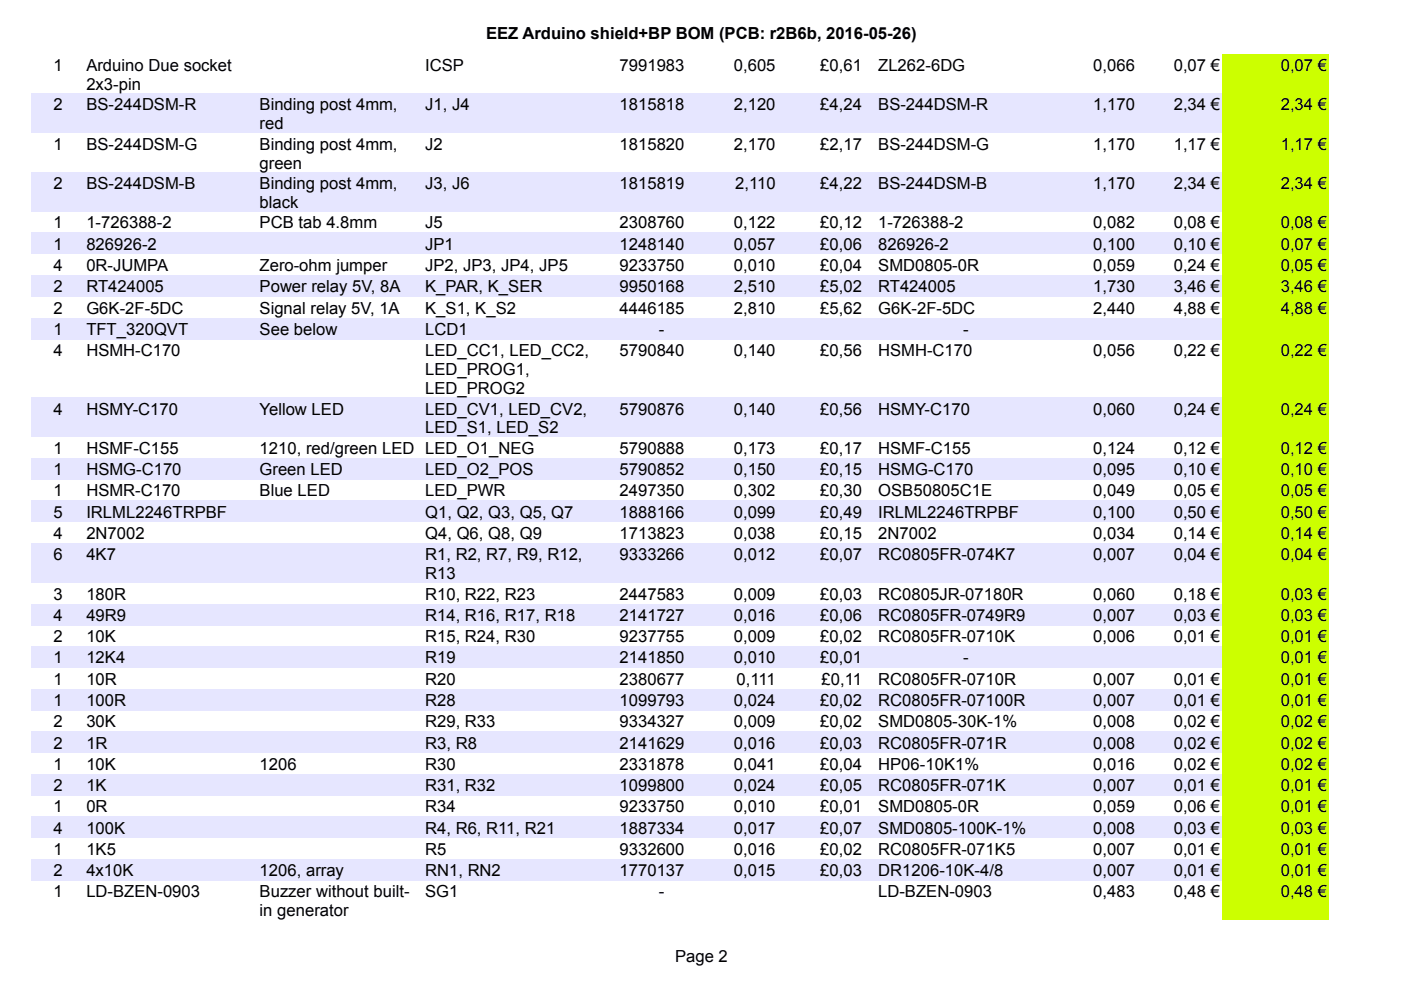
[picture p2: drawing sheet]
<svg xmlns="http://www.w3.org/2000/svg" width="297mm" height="210mm" viewBox="0 0 297 210" stroke-linecap="round" stroke-linejoin="round" font-family="sans-serif">
<defs><g id="words">
<g font-size="3.5">
<text x="103" y="8.3">EEZ Arduino shield+BP BOM (PCB: r2B6b, 2016-05-26)</text>
<text x="11.3" y="15.1">1</text>
<text x="18.3" y="15.1">Arduino Due socket</text>
<text x="90.1" y="15.1">ICSP</text>
<text x="131.3" y="15.1">7991983</text>
<text x="155.6" y="15.1">0,605</text>
<text x="173.9" y="15.1">£0,61</text>
<text x="186.2" y="15.1">ZL262-6DG</text>
<text x="231.8" y="15.1">0,066</text>
<text x="248.8" y="15.1">0,07 €</text>
<text x="271.5" y="15.1">0,07 €</text>
<text x="11.3" y="23.4">2</text>
<text x="18.3" y="23.4">BS-244DSM-R</text>
<text x="18.3" y="19.1">2x3-pin</text>
<text x="55" y="23.4">Binding post 4mm,</text>
<text x="90.1" y="23.4">J1, J4</text>
<text x="131.3" y="23.4">1815818</text>
<text x="155.6" y="23.4">2,120</text>
<text x="173.9" y="23.4">£4,24</text>
<text x="186.2" y="23.4">BS-244DSM-R</text>
<text x="231.8" y="23.4">1,170</text>
<text x="248.8" y="23.4">2,34 €</text>
<text x="271.5" y="23.4">2,34 €</text>
<text x="55" y="27.4">red</text>
<text x="11.3" y="31.8">1</text>
<text x="18.3" y="31.8">BS-244DSM-G</text>
<text x="55" y="31.8">Binding post 4mm,</text>
<text x="55" y="35.7">green</text>
<text x="90.1" y="31.8">J2</text>
<text x="131.3" y="31.8">1815820</text>
<text x="155.6" y="31.8">2,170</text>
<text x="173.9" y="31.8">£2,17</text>
<text x="186.2" y="31.8">BS-244DSM-G</text>
<text x="231.8" y="31.8">1,170</text>
<text x="248.8" y="31.8">1,17 €</text>
<text x="271.5" y="31.8">1,17 €</text>
<text x="11.3" y="40.1">2</text>
<text x="18.3" y="40.1">BS-244DSM-B</text>
<text x="55" y="40.1">Binding post 4mm,</text>
<text x="90.1" y="40.1">J3, J6</text>
<text x="131.3" y="40.1">1815819</text>
<text x="155.9" y="40.1">2,110</text>
<text x="173.9" y="40.1">£4,22</text>
<text x="186.2" y="40.1">BS-244DSM-B</text>
<text x="231.8" y="40.1">1,170</text>
<text x="248.8" y="40.1">2,34 €</text>
<text x="271.5" y="40.1">2,34 €</text>
<text x="55" y="44.1">black</text>
<text x="11.3" y="48.4">1</text>
<text x="11.3" y="53">1</text>
<text x="18.3" y="48.4">1-726388-2</text>
<text x="18.3" y="53">826926-2</text>
<text x="55" y="48.4">PCB tab 4.8mm</text>
<text x="90.1" y="48.4">J5</text>
<text x="90.1" y="53">JP1</text>
<text x="131.3" y="48.4">2308760</text>
<text x="131.3" y="53">1248140</text>
<text x="155.6" y="48.4">0,122</text>
<text x="155.6" y="53">0,057</text>
<text x="173.9" y="48.4">£0,12</text>
<text x="173.9" y="53">£0,06</text>
<text x="186.2" y="48.4">1-726388-2</text>
<text x="186.2" y="53">826926-2</text>
<text x="231.8" y="48.4">0,082</text>
<text x="231.8" y="53">0,100</text>
<text x="248.8" y="48.4">0,08 €</text>
<text x="248.8" y="53">0,10 €</text>
<text x="271.5" y="48.4">0,08 €</text>
<text x="271.5" y="53">0,07 €</text>
<text x="11.3" y="57.5">4</text>
<text x="18.3" y="57.5">0R-JUMPA</text>
<text x="55" y="57.5">Zero-ohm jumper</text>
<text x="90.1" y="57.5">JP2, JP3, JP4, JP5</text>
<text x="131.3" y="57.5">9233750</text>
<text x="155.6" y="57.5">0,010</text>
<text x="173.9" y="57.5">£0,04</text>
<text x="186.2" y="57.5">SMD0805-0R</text>
<text x="231.8" y="57.5">0,059</text>
<text x="248.8" y="57.5">0,24 €</text>
<text x="271.5" y="57.5">0,05 €</text>
<text x="11.3" y="62">2</text>
<text x="18.3" y="62">RT424005</text>
<text x="55" y="62">Power relay 5V, 8A</text>
<text x="90.1" y="62">K_PAR, K_SER</text>
<text x="131.3" y="62">9950168</text>
<text x="155.6" y="62">2,510</text>
<text x="173.9" y="62">£5,02</text>
<text x="186.2" y="62">RT424005</text>
<text x="231.8" y="62">1,730</text>
<text x="248.8" y="62">3,46 €</text>
<text x="271.5" y="62">3,46 €</text>
<text x="11.3" y="66.5">2</text>
<text x="11.3" y="71">1</text>
<text x="18.3" y="66.5">G6K-2F-5DC</text>
<text x="18.3" y="71">TFT_320QVT</text>
<text x="55" y="66.5">Signal relay 5V, 1A</text>
<text x="55" y="71">See below</text>
<text x="90.1" y="66.5">K_S1, K_S2</text>
<text x="90.1" y="71">LCD1</text>
<text x="131.3" y="66.5">4446185</text>
<text x="139.7" y="71">-</text>
<text x="155.6" y="66.5">2,810</text>
<text x="173.9" y="66.5">£5,62</text>
<text x="186.2" y="66.5">G6K-2F-5DC</text>
<text x="204.2" y="71">-</text>
<text x="231.8" y="66.5">2,440</text>
<text x="248.8" y="66.5">4,88 €</text>
<text x="271.5" y="66.5">4,88 €</text>
<text x="11.3" y="75.5">4</text>
<text x="18.3" y="75.5">HSMH-C170</text>
<text x="90.1" y="75.5">LED_CC1, LED_CC2,</text>
<text x="131.3" y="75.5">5790840</text>
<text x="155.6" y="75.5">0,140</text>
<text x="173.9" y="75.5">£0,56</text>
<text x="186.2" y="75.5">HSMH-C170</text>
<text x="231.8" y="75.5">0,056</text>
<text x="248.8" y="75.5">0,22 €</text>
<text x="271.5" y="75.5">0,22 €</text>
<text x="90.1" y="79.5">LED_PROG1,</text>
<text x="90.1" y="83.4">LED_PROG2</text>
<text x="11.3" y="87.9">4</text>
<text x="18.3" y="87.9">HSMY-C170</text>
<text x="55" y="87.9">Yellow LED</text>
<text x="90.1" y="87.9">LED_CV1, LED_CV2,</text>
<text x="131.3" y="87.9">5790876</text>
<text x="155.6" y="87.9">0,140</text>
<text x="173.9" y="87.9">£0,56</text>
<text x="186.2" y="87.9">HSMY-C170</text>
<text x="231.8" y="87.9">0,060</text>
<text x="248.8" y="87.9">0,24 €</text>
<text x="271.5" y="87.9">0,24 €</text>
<text x="90.1" y="91.9">LED_S1, LED_S2</text>
<text x="11.3" y="96.2">1</text>
<text x="11.3" y="100.8">1</text>
<text x="18.3" y="96.2">HSMF-C155</text>
<text x="18.3" y="100.8">HSMG-C170</text>
<text x="55" y="96.2">1210, red/green LED LED_O1_NEG</text>
<text x="55" y="100.8">Green LED</text>
<text x="90.1" y="100.8">LED_O2_POS</text>
<text x="131.3" y="96.2">5790888</text>
<text x="131.3" y="100.8">5790852</text>
<text x="155.6" y="96.2">0,173</text>
<text x="155.6" y="100.8">0,150</text>
<text x="173.9" y="96.2">£0,17</text>
<text x="173.9" y="100.8">£0,15</text>
<text x="186.2" y="96.2">HSMF-C155</text>
<text x="186.2" y="100.8">HSMG-C170</text>
<text x="231.8" y="96.2">0,124</text>
<text x="231.8" y="100.8">0,095</text>
<text x="248.8" y="96.2">0,12 €</text>
<text x="248.8" y="100.8">0,10 €</text>
<text x="271.5" y="96.2">0,12 €</text>
<text x="271.5" y="100.8">0,10 €</text>
<text x="11.3" y="105.3">1</text>
<text x="18.3" y="105.3">HSMR-C170</text>
<text x="55" y="105.3">Blue LED</text>
<text x="90.1" y="105.3">LED_PWR</text>
<text x="131.3" y="105.3">2497350</text>
<text x="155.6" y="105.3">0,302</text>
<text x="173.9" y="105.3">£0,30</text>
<text x="186.2" y="105.3">OSB50805C1E</text>
<text x="231.8" y="105.3">0,049</text>
<text x="248.8" y="105.3">0,05 €</text>
<text x="271.5" y="105.3">0,05 €</text>
<text x="11.3" y="109.8">5</text>
<text x="18.3" y="109.8">IRLML2246TRPBF</text>
<text x="90.1" y="109.8">Q1, Q2, Q3, Q5, Q7</text>
<text x="131.3" y="109.8">1888166</text>
<text x="155.6" y="109.8">0,099</text>
<text x="173.9" y="109.8">£0,49</text>
<text x="186.2" y="109.8">IRLML2246TRPBF</text>
<text x="231.8" y="109.8">0,100</text>
<text x="248.8" y="109.8">0,50 €</text>
<text x="271.5" y="109.8">0,50 €</text>
<text x="11.3" y="114.3">4</text>
<text x="11.3" y="118.8">6</text>
<text x="18.3" y="114.3">2N7002</text>
<text x="18.3" y="118.8">4K7</text>
<text x="90.1" y="114.3">Q4, Q6, Q8, Q9</text>
<text x="90.1" y="118.8">R1, R2, R7, R9, R12,</text>
<text x="131.3" y="114.3">1713823</text>
<text x="131.3" y="118.8">9333266</text>
<text x="155.6" y="114.3">0,038</text>
<text x="155.6" y="118.8">0,012</text>
<text x="173.9" y="114.3">£0,15</text>
<text x="173.9" y="118.8">£0,07</text>
<text x="186.2" y="114.3">2N7002</text>
<text x="186.2" y="118.8">RC0805FR-074K7</text>
<text x="231.8" y="114.3">0,034</text>
<text x="231.8" y="118.8">0,007</text>
<text x="248.8" y="114.3">0,14 €</text>
<text x="248.8" y="118.8">0,04 €</text>
<text x="271.5" y="114.3">0,14 €</text>
<text x="271.5" y="118.8">0,04 €</text>
<text x="90.1" y="122.8">R13</text>
<text x="11.3" y="127.1">3</text>
<text x="11.3" y="131.7">4</text>
<text x="18.3" y="127.1">180R</text>
<text x="18.3" y="131.7">49R9</text>
<text x="90.1" y="127.1">R10, R22, R23</text>
<text x="90.1" y="131.7">R14, R16, R17, R18</text>
<text x="131.3" y="127.1">2447583</text>
<text x="131.3" y="131.7">2141727</text>
<text x="155.6" y="127.1">0,009</text>
<text x="155.6" y="131.7">0,016</text>
<text x="173.9" y="127.1">£0,03</text>
<text x="173.9" y="131.7">£0,06</text>
<text x="186.2" y="127.1">RC0805JR-07180R</text>
<text x="186.2" y="131.7">RC0805FR-0749R9</text>
<text x="231.8" y="127.1">0,060</text>
<text x="231.8" y="131.7">0,007</text>
<text x="248.8" y="127.1">0,18 €</text>
<text x="248.8" y="131.7">0,03 €</text>
<text x="271.5" y="127.1">0,03 €</text>
<text x="271.5" y="131.7">0,03 €</text>
<text x="11.3" y="136.2">2</text>
<text x="18.3" y="136.2">10K</text>
<text x="90.1" y="136.2">R15, R24, R30</text>
<text x="131.3" y="136.2">9237755</text>
<text x="155.6" y="136.2">0,009</text>
<text x="173.9" y="136.2">£0,02</text>
<text x="186.2" y="136.2">RC0805FR-0710K</text>
<text x="231.8" y="136.2">0,006</text>
<text x="248.8" y="136.2">0,01 €</text>
<text x="271.5" y="136.2">0,01 €</text>
<text x="11.3" y="140.7">1</text>
<text x="18.3" y="140.7">12K4</text>
<text x="90.1" y="140.7">R19</text>
<text x="131.3" y="140.7">2141850</text>
<text x="155.6" y="140.7">0,010</text>
<text x="173.9" y="140.7">£0,01</text>
<text x="204.2" y="140.7">-</text>
<text x="271.5" y="140.7">0,01 €</text>
<text x="11.3" y="145.2">1</text>
<text x="11.3" y="149.7">1</text>
<text x="18.3" y="145.2">10R</text>
<text x="18.3" y="149.7">100R</text>
<text x="90.1" y="145.2">R20</text>
<text x="90.1" y="149.7">R28</text>
<text x="131.3" y="145.2">2380677</text>
<text x="131.3" y="149.7">1099793</text>
<text x="155.6" y="149.7">0,024</text>
<text x="156.1" y="145.2">0,111</text>
<text x="173.9" y="149.7">£0,02</text>
<text x="174.2" y="145.2">£0,11</text>
<text x="186.2" y="145.2">RC0805FR-0710R</text>
<text x="186.2" y="149.7">RC0805FR-07100R</text>
<text x="231.8" y="145.2">0,007</text>
<text x="231.8" y="149.7">0,007</text>
<text x="248.8" y="145.2">0,01 €</text>
<text x="248.8" y="149.7">0,01 €</text>
<text x="271.5" y="145.2">0,01 €</text>
<text x="271.5" y="149.7">0,01 €</text>
<text x="11.3" y="154.2">2</text>
<text x="18.3" y="154.2">30K</text>
<text x="90.1" y="154.2">R29, R33</text>
<text x="131.3" y="154.2">9334327</text>
<text x="155.6" y="154.2">0,009</text>
<text x="173.9" y="154.2">£0,02</text>
<text x="186.2" y="154.2">SMD0805-30K-1%</text>
<text x="231.8" y="154.2">0,008</text>
<text x="248.8" y="154.2">0,02 €</text>
<text x="271.5" y="154.2">0,02 €</text>
<text x="11.3" y="158.7">2</text>
<text x="18.3" y="158.7">1R</text>
<text x="90.1" y="158.7">R3, R8</text>
<text x="131.3" y="158.7">2141629</text>
<text x="155.6" y="158.7">0,016</text>
<text x="173.9" y="158.7">£0,03</text>
<text x="186.2" y="158.7">RC0805FR-071R</text>
<text x="231.8" y="158.7">0,008</text>
<text x="248.8" y="158.7">0,02 €</text>
<text x="271.5" y="158.7">0,02 €</text>
<text x="11.3" y="163.2">1</text>
<text x="11.3" y="167.7">2</text>
<text x="18.3" y="163.2">10K</text>
<text x="18.3" y="167.7">1K</text>
<text x="55" y="163.2">1206</text>
<text x="90.1" y="163.2">R30</text>
<text x="90.1" y="167.7">R31, R32</text>
<text x="131.3" y="163.2">2331878</text>
<text x="131.3" y="167.7">1099800</text>
<text x="155.6" y="163.2">0,041</text>
<text x="155.6" y="167.7">0,024</text>
<text x="173.9" y="163.2">£0,04</text>
<text x="173.9" y="167.7">£0,05</text>
<text x="186.2" y="163.2">HP06-10K1%</text>
<text x="186.2" y="167.7">RC0805FR-071K</text>
<text x="231.8" y="163.2">0,016</text>
<text x="231.8" y="167.7">0,007</text>
<text x="248.8" y="163.2">0,02 €</text>
<text x="248.8" y="167.7">0,01 €</text>
<text x="271.5" y="163.2">0,02 €</text>
<text x="271.5" y="167.7">0,01 €</text>
<text x="11.3" y="172.2">1</text>
<text x="18.3" y="172.2">0R</text>
<text x="90.1" y="172.2">R34</text>
<text x="131.3" y="172.2">9233750</text>
<text x="155.6" y="172.2">0,010</text>
<text x="173.9" y="172.2">£0,01</text>
<text x="186.2" y="172.2">SMD0805-0R</text>
<text x="231.8" y="172.2">0,059</text>
<text x="248.8" y="172.2">0,06 €</text>
<text x="271.5" y="172.2">0,01 €</text>
<text x="11.3" y="176.7">4</text>
<text x="18.3" y="176.7">100K</text>
<text x="90.1" y="176.7">R4, R6, R11, R21</text>
<text x="131.3" y="176.7">1887334</text>
<text x="155.6" y="176.7">0,017</text>
<text x="173.9" y="176.7">£0,07</text>
<text x="186.2" y="176.7">SMD0805-100K-1%</text>
<text x="231.8" y="176.7">0,008</text>
<text x="248.8" y="176.7">0,03 €</text>
<text x="271.5" y="176.7">0,03 €</text>
<text x="11.3" y="181.3">1</text>
<text x="11.3" y="185.8">2</text>
<text x="18.3" y="181.3">1K5</text>
<text x="18.3" y="185.8">4x10K</text>
<text x="55" y="185.8">1206, array</text>
<text x="90.1" y="181.3">R5</text>
<text x="90.1" y="185.8">RN1, RN2</text>
<text x="131.3" y="181.3">9332600</text>
<text x="131.3" y="185.8">1770137</text>
<text x="155.6" y="181.3">0,016</text>
<text x="155.6" y="185.8">0,015</text>
<text x="173.9" y="181.3">£0,02</text>
<text x="173.9" y="185.8">£0,03</text>
<text x="186.2" y="181.3">RC0805FR-071K5</text>
<text x="186.2" y="185.8">DR1206-10K-4/8</text>
<text x="231.8" y="181.3">0,007</text>
<text x="231.8" y="185.8">0,007</text>
<text x="248.8" y="181.3">0,01 €</text>
<text x="248.8" y="185.8">0,01 €</text>
<text x="271.5" y="181.3">0,01 €</text>
<text x="271.5" y="185.8">0,01 €</text>
<text x="11.3" y="190.3">1</text>
<text x="18.3" y="190.3">LD-BZEN-0903</text>
<text x="55" y="190.3">Buzzer without built-</text>
<text x="90.1" y="190.3">SG1</text>
<text x="139.7" y="190.3">-</text>
<text x="186.2" y="190.3">LD-BZEN-0903</text>
<text x="231.8" y="190.3">0,483</text>
<text x="248.8" y="190.3">0,48 €</text>
<text x="271.5" y="190.3">0,48 €</text>
<text x="55" y="194.2">in generator</text>
<text x="143.2" y="203.9">Page 2</text>
</g>
</g></defs>
<path d="M259 11.5h22.7v8.3h-22.7z" fill-rule="evenodd" fill="#cf0"/>
<path d="M6.7 19.8h252.4v8.4h-252.4z" fill-rule="evenodd" fill="#e6e6ff"/>
<g fill="#cf0">
<path d="M259 19.8h22.7v8.4h-22.7z" fill-rule="evenodd"/>
<path d="M259 28.2h22.7v8.3h-22.7z" fill-rule="evenodd"/>
</g>
<path d="M6.7 36.5h252.4v8.4h-252.4z" fill-rule="evenodd" fill="#e6e6ff"/>
<g fill="#cf0">
<path d="M259 36.5h22.7v8.4h-22.7z" fill-rule="evenodd"/>
<path d="M259 44.8h22.7v4.6h-22.7z" fill-rule="evenodd"/>
</g>
<path d="M6.7 49.4h252.4v4.5h-252.4z" fill-rule="evenodd" fill="#e6e6ff"/>
<g fill="#cf0">
<path d="M259 49.4h22.7v4.5h-22.7z" fill-rule="evenodd"/>
<path d="M259 53.9h22.7v4.5h-22.7z" fill-rule="evenodd"/>
</g>
<path d="M6.7 58.4h252.4v4.5h-252.4z" fill-rule="evenodd" fill="#e6e6ff"/>
<g fill="#cf0">
<path d="M259 58.4h22.7v4.5h-22.7z" fill-rule="evenodd"/>
<path d="M259 62.9h22.7v4.5h-22.7z" fill-rule="evenodd"/>
</g>
<path d="M6.7 67.4h252.4v4.5h-252.4z" fill-rule="evenodd" fill="#e6e6ff"/>
<g fill="#cf0">
<path d="M259 67.4h22.7v4.5h-22.7z" fill-rule="evenodd"/>
<path d="M259 71.9h22.7v12.4h-22.7z" fill-rule="evenodd"/>
</g>
<path d="M6.7 84.3h252.4v8.4h-252.4z" fill-rule="evenodd" fill="#e6e6ff"/>
<g fill="#cf0">
<path d="M259 84.3h22.7v8.4h-22.7z" fill-rule="evenodd"/>
<path d="M259 92.6h22.7v4.6h-22.7z" fill-rule="evenodd"/>
</g>
<path d="M6.7 97.2h252.4v4.5h-252.4z" fill-rule="evenodd" fill="#e6e6ff"/>
<g fill="#cf0">
<path d="M259 97.2h22.7v4.5h-22.7z" fill-rule="evenodd"/>
<path d="M259 101.7h22.7v4.5h-22.7z" fill-rule="evenodd"/>
</g>
<path d="M6.7 106.2h252.4v4.5h-252.4z" fill-rule="evenodd" fill="#e6e6ff"/>
<g fill="#cf0">
<path d="M259 106.2h22.7v4.5h-22.7z" fill-rule="evenodd"/>
<path d="M259 110.7h22.7v4.5h-22.7z" fill-rule="evenodd"/>
</g>
<path d="M6.7 115.2h252.4v8.3h-252.4z" fill-rule="evenodd" fill="#e6e6ff"/>
<g fill="#cf0">
<path d="M259 115.2h22.7v8.3h-22.7z" fill-rule="evenodd"/>
<path d="M259 123.5h22.7v4.6h-22.7z" fill-rule="evenodd"/>
</g>
<path d="M6.7 128.1h252.4v4.5h-252.4z" fill-rule="evenodd" fill="#e6e6ff"/>
<g fill="#cf0">
<path d="M259 128.1h22.7v4.5h-22.7z" fill-rule="evenodd"/>
<path d="M259 132.6h22.7v4.5h-22.7z" fill-rule="evenodd"/>
</g>
<path d="M6.7 137.1h252.4v4.5h-252.4z" fill-rule="evenodd" fill="#e6e6ff"/>
<g fill="#cf0">
<path d="M259 137.1h22.7v4.5h-22.7z" fill-rule="evenodd"/>
<path d="M259 141.6h22.7v4.5h-22.7z" fill-rule="evenodd"/>
</g>
<path d="M6.7 146.1h252.4v4.5h-252.4z" fill-rule="evenodd" fill="#e6e6ff"/>
<g fill="#cf0">
<path d="M259 146.1h22.7v4.5h-22.7z" fill-rule="evenodd"/>
<path d="M259 150.6h22.7v4.5h-22.7z" fill-rule="evenodd"/>
</g>
<path d="M6.7 155.1h252.4v4.5h-252.4z" fill-rule="evenodd" fill="#e6e6ff"/>
<g fill="#cf0">
<path d="M259 155.1h22.7v4.5h-22.7z" fill-rule="evenodd"/>
<path d="M259 159.6h22.7v4.5h-22.7z" fill-rule="evenodd"/>
</g>
<path d="M6.7 164.1h252.4v4.6h-252.4z" fill-rule="evenodd" fill="#e6e6ff"/>
<g fill="#cf0">
<path d="M259 164.1h22.7v4.6h-22.7z" fill-rule="evenodd"/>
<path d="M259 168.6h22.7v4.5h-22.7z" fill-rule="evenodd"/>
</g>
<path d="M6.7 173.1h252.4v4.6h-252.4z" fill-rule="evenodd" fill="#e6e6ff"/>
<g fill="#cf0">
<path d="M259 173.1h22.7v4.6h-22.7z" fill-rule="evenodd"/>
<path d="M259 177.7h22.7v4.5h-22.7z" fill-rule="evenodd"/>
</g>
<path d="M6.7 182.2h252.4v4.5h-252.4z" fill-rule="evenodd" fill="#e6e6ff"/>
<g fill="#cf0">
<path d="M259 182.2h22.7v4.5h-22.7z" fill-rule="evenodd"/>
<path d="M259 186.7h22.7v8.3h-22.7z" fill-rule="evenodd"/>
</g>
<use href="#words"/>
</svg>
